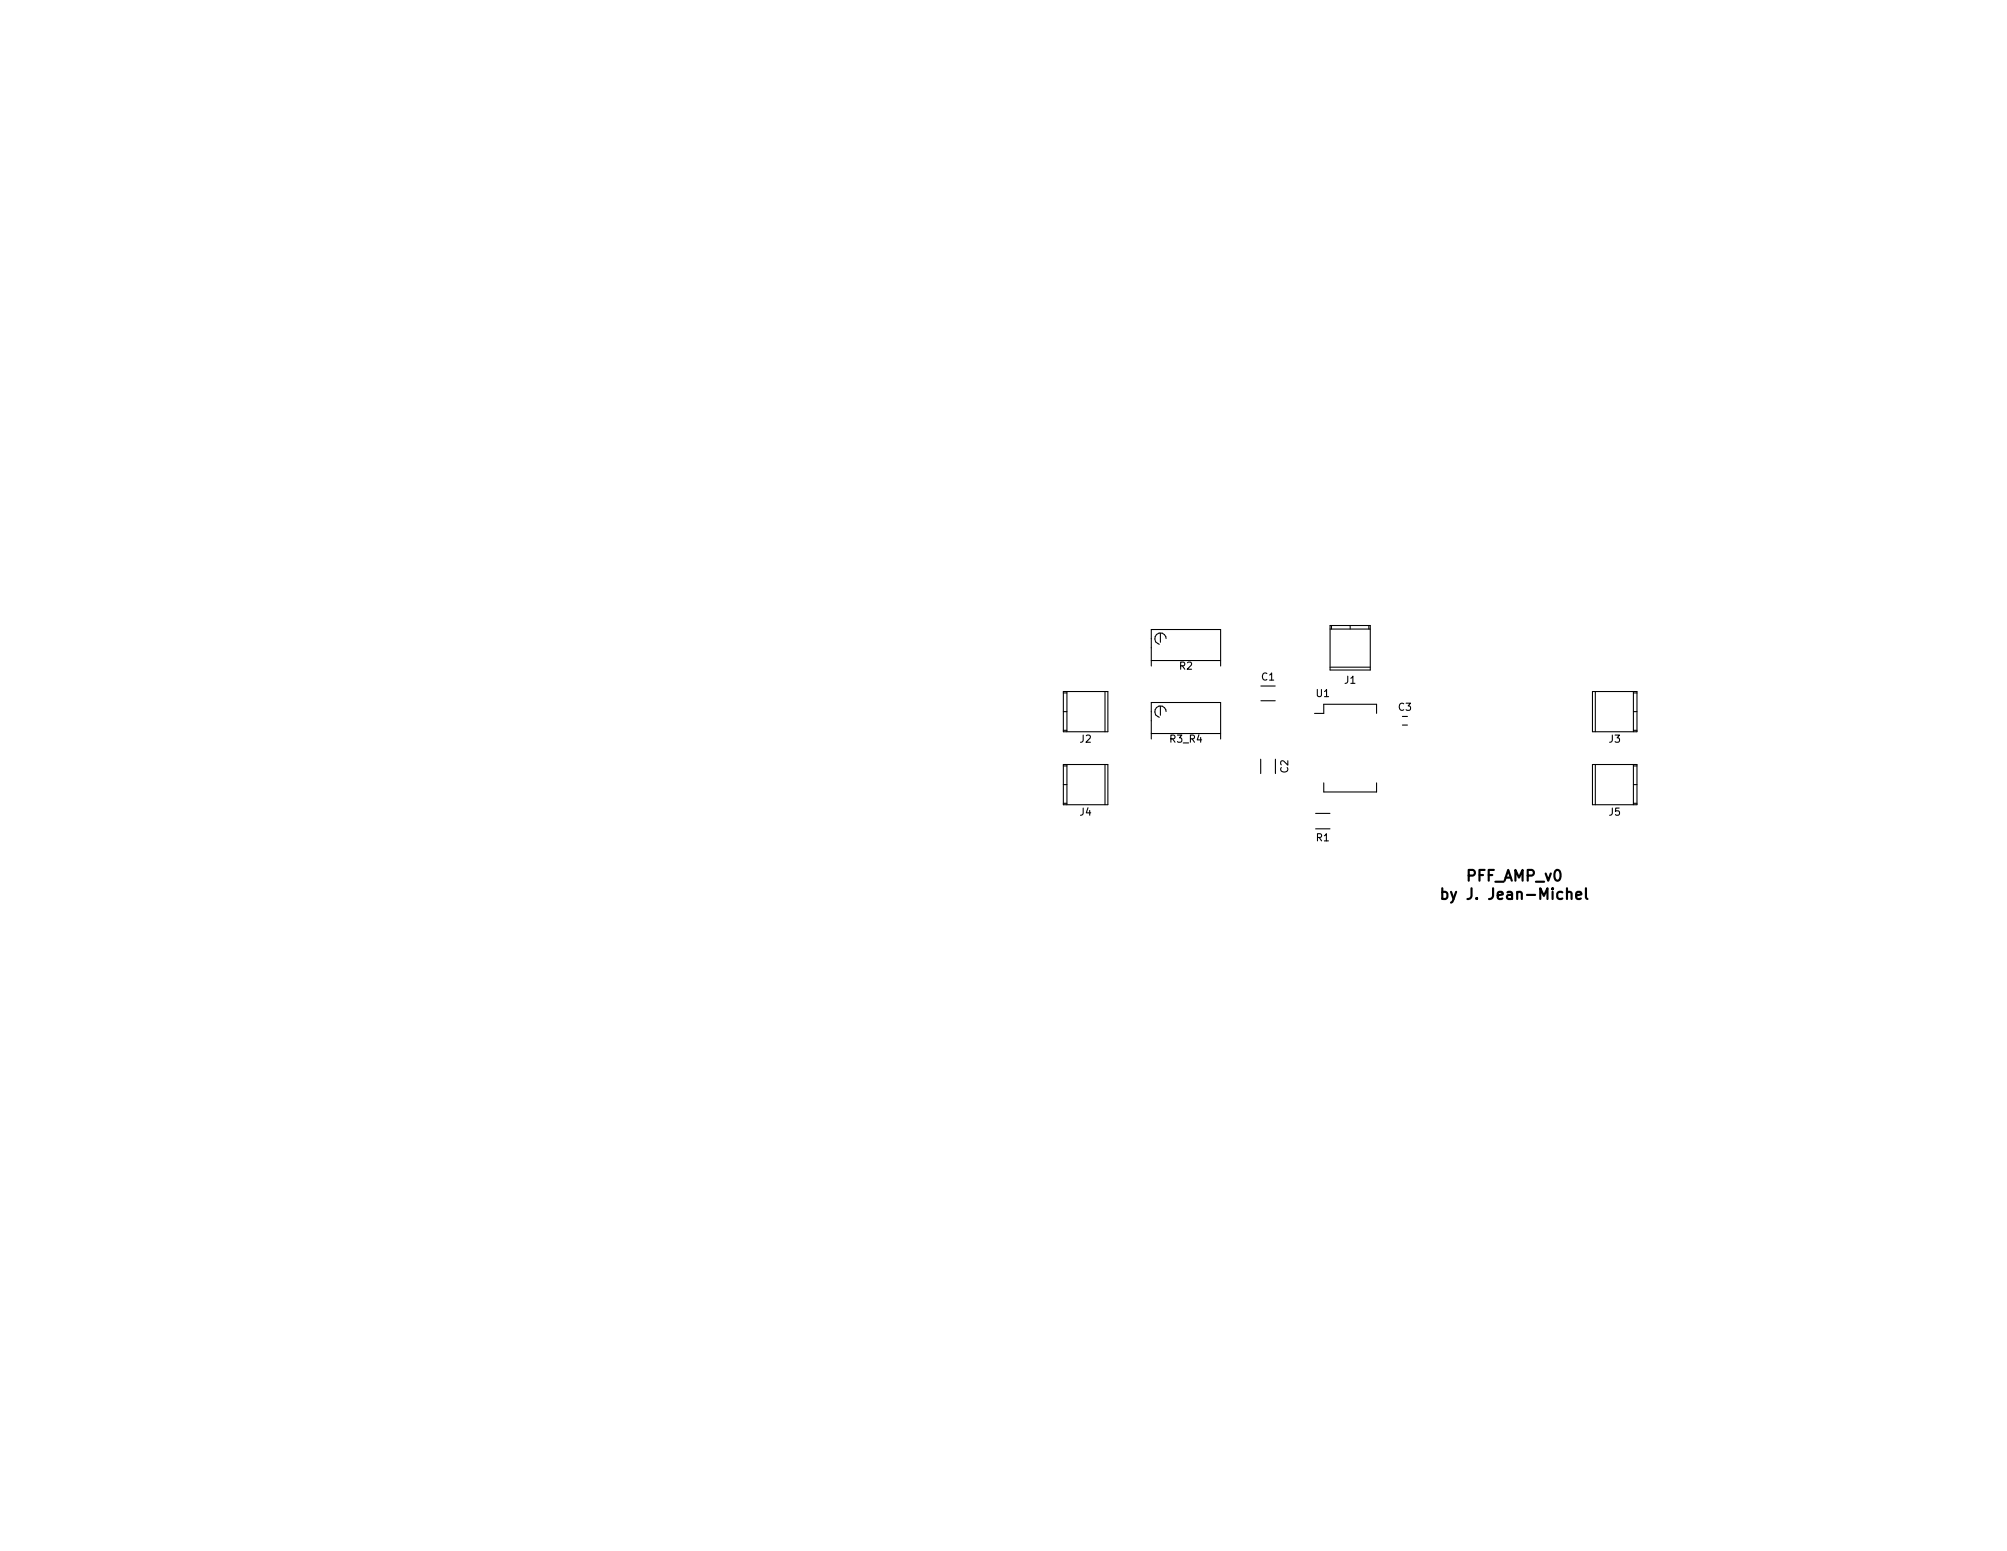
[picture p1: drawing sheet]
<svg xmlns="http://www.w3.org/2000/svg" width="279mm" height="216mm" viewBox="0 0 279 216" stroke-linecap="round" stroke-linejoin="round" font-family="sans-serif">
<defs><g id="words">
<g font-size="2.1">
<text x="202.2" y="125.2">by J. Jean-Michel</text>
<text x="204.2" y="122.7">PFF_AMP_v0</text>
</g>
<g font-size="1.4">
<text x="164.2" y="93.2">R2</text>
<text x="175.6" y="94.7">C1</text>
<text x="187.2" y="95.2">J1</text>
<text x="183.3" y="97">U1</text>
<text x="194.7" y="98.9">C3</text>
<text x="150.4" y="103.4">J2</text>
<text x="162.9" y="103.4">R3_R4</text>
<text x="179.3" y="107.6" transform="rotate(-90 179.3 107.6)">C2</text>
<text x="224" y="103.4">J3</text>
<text x="150.4" y="113.5">J4</text>
<text x="224" y="113.5">J5</text>
<text x="183.3" y="117.1">R1</text>
</g>
</g></defs>
<path d="M200.8 124.2l.4-.1 .3 .3v.5l-.1 .2h-.2h-.4M200.8 123.6v1.5M219.4 124.6l.7-.1v-.3l-.5-.1-.2 .3 .1 .7h.1h.5M220.8 123.6v1.3l.2 .2" fill="none" stroke="#000" stroke-width=".3"/>
<g fill="none" stroke="#000" stroke-width=".15">
<path d="M148 96.5h.5M148 99.1h.5M148 96.3h6.2v5.6h-6.2zM148.5 96.3v5.6M153.8 96.3v5.6M160.3 91.9h9.6M160.3 92.7v-5.1h9.6v5.1M161.5 88.1v1.3M161.5 98.3v1.3M162.3 88.9a.79 .79 0 0 0-.7-.8 .79 .79 0 0 0-.8 .7 .79 .79 0 0 0 .6 .9M162.3 99a.79 .79 0 0 0-.7-.7 .79 .79 0 0 0-.8 .7 .79 .79 0 0 0 .6 .8M175.5 95.5h2"/>
<path d="M175.5 97.5h2M183 99.3h1.3v-1.3h7.3v1.3M185.2 87.6h5.6M185.2 92.9h5.6M185.2 87.1h5.6v6.2h-5.6zM185.4 87.1v.5M188 87.1v.5M190.6 87.1v.5M195.2 99.7h.7M221.7 96.3h6.2v5.6h-6.2zM222.1 96.3v5.6M227.4 96.5h.5"/>
<path d="M227.4 99.1h.5M227.4 96.3v5.6M148 101.7h.5M148 106.4h6.2v5.6h-6.2zM148 106.6h.5M148 111.8h.5M148 109.2h.5M148.5 106.4v5.6M153.8 106.4v5.6M160.3 102.9v-5.1h9.6v5.1M160.3 102.1h9.6M175.5 105.7v2"/>
<path d="M177.6 105.7v2M183.1 113.2h2.1M183.1 115.4h2.1M184.3 109v1.2h7.3v-1.2M195.2 100.9h.7M221.7 106.4h6.2v5.6h-6.2zM222.1 106.4v5.6M227.4 101.7h.5M227.4 106.4v5.6M227.4 106.6h.5M227.4 111.8h.5M227.4 109.2h.5"/>
</g>
<use href="#words"/>
</svg>
